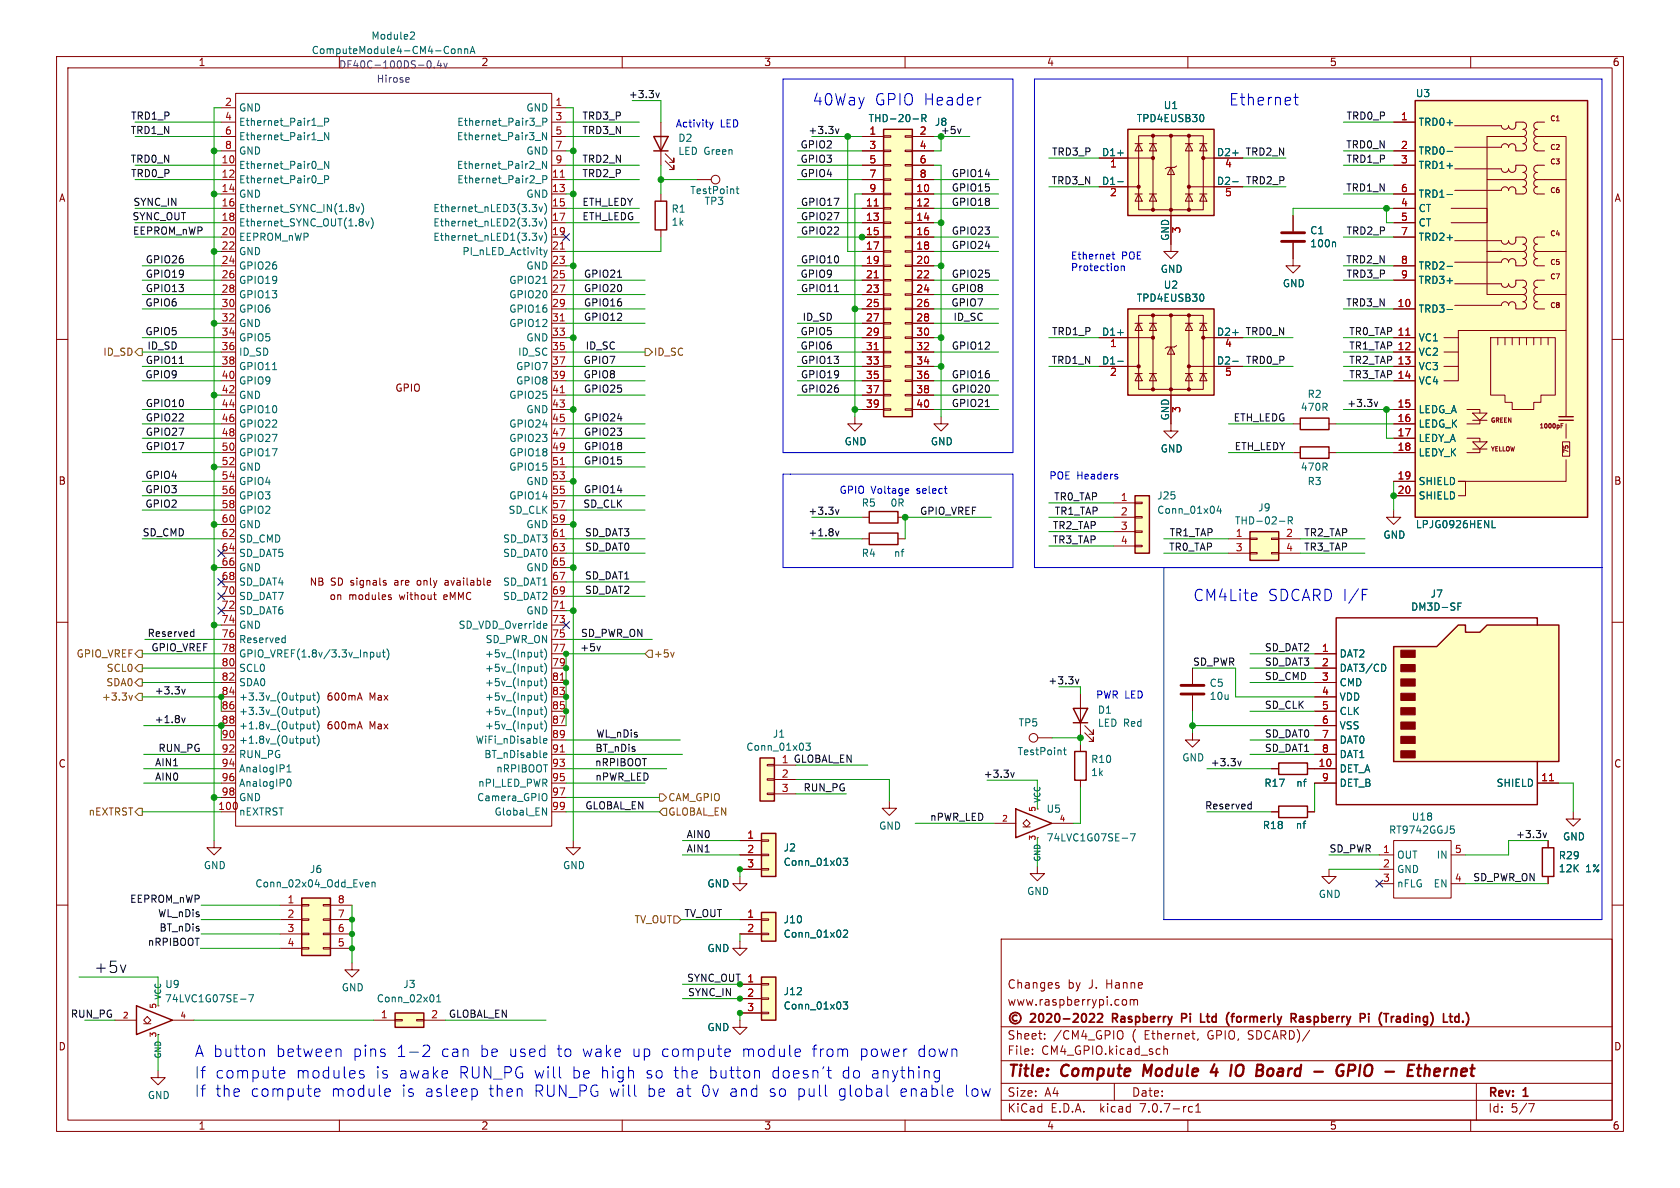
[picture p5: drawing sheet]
<svg xmlns="http://www.w3.org/2000/svg" width="297mm" height="210mm" viewBox="0 0 297 210" stroke-linecap="round" stroke-linejoin="round" font-family="sans-serif">
<defs><g id="words">
<g font-size="2.8" fill="#0000c2">
<text x="143.5" y="18.8">40Way</text>
<text x="154.6" y="18.8">GPIO Header</text>
<text x="217.2" y="18.8">Ethernet</text>
<text x="210.8" y="106.4">CM4Lite</text>
<text x="224.1" y="106.4">SDCARD I/F</text>
<text x="34.3" y="190.8">If</text>
<text x="34.3" y="187">A button</text>
<text x="38" y="190.8">compute</text>
<text x="48.7" y="187">between</text>
<text x="52.3" y="190.8">modules</text>
<text x="62.4" y="187">pins</text>
<text x="66.4" y="190.8">is</text>
<text x="70.2" y="187">1-2</text>
<text x="70.5" y="190.8">awake</text>
<text x="78.1" y="187">can</text>
<text x="81.2" y="190.8">RUN_PG will</text>
<text x="85" y="187">be</text>
<text x="90.1" y="187">used</text>
<text x="98.7" y="187">to</text>
<text x="101.3" y="190.8">be</text>
<text x="103.2" y="187">wake</text>
<text x="106.4" y="190.8">high</text>
<text x="112.1" y="187">up</text>
<text x="114.4" y="190.8">so</text>
<text x="117.3" y="187">compute</text>
<text x="119.4" y="190.8">the</text>
<text x="125.7" y="190.8">button</text>
<text x="131.6" y="187">module</text>
<text x="136.8" y="190.8">doesn't</text>
<text x="144.1" y="187">from</text>
<text x="149.3" y="190.8">do</text>
<text x="152.5" y="187">power</text>
<text x="154.5" y="190.8">anything</text>
<text x="162.8" y="187">down</text>
<text x="34.3" y="194.1">If</text>
<text x="38" y="194.1">the</text>
<text x="44.2" y="194.1">compute</text>
<text x="58.5" y="194.1">module</text>
<text x="71" y="194.1">is</text>
<text x="75.2" y="194.1">asleep</text>
<text x="86.5" y="194.1">then</text>
<text x="94.6" y="194.1">RUN_PG will</text>
<text x="114.7" y="194.1">be</text>
<text x="119.8" y="194.1">at</text>
<text x="124.4" y="194.1">0v</text>
<text x="129.4" y="194.1">and</text>
<text x="136.4" y="194.1">so</text>
<text x="141.4" y="194.1">pull</text>
<text x="148.8" y="194.1">global</text>
<text x="159.7" y="194.1">enable</text>
<text x="171.2" y="194.1">low</text>
</g>
<text font-size="2.8" fill="#0f0f0f" x="16.5" y="172.2">+5v</text>
<g font-size="2.8" fill="#840000">
<text x="178" y="190.9">Title:</text>
<text x="187.7" y="190.9">Compute</text>
<text x="202.9" y="190.9">Module</text>
<text x="215.7" y="190.9">4</text>
<text x="220" y="190.9">IO</text>
<text x="225.3" y="190.9">Board</text>
<text x="236.3" y="190.9">-</text>
<text x="241.1" y="190.9">GPIO</text>
<text x="250.5" y="190.9">-</text>
<text x="255.3" y="190.9">Ethernet</text>
</g>
<g font-size="2.1" fill="#840000">
<text x="178" y="178">www.raspberrypi.com</text>
<text x="178" y="175">Changes</text>
<text x="188.7" y="175">by</text>
<text x="192.5" y="175">J.</text>
<text x="195.7" y="175">Hanne</text>
<text x="178" y="184">Sheet:</text>
<text x="186.2" y="184">/CM4_GPIO</text>
<text x="197.3" y="181.2">Raspberry</text>
<text x="200.2" y="184">(</text>
<text x="202.5" y="184">Ethernet,</text>
<text x="210.2" y="181.2">Pi</text>
<text x="213.8" y="184">GPIO,</text>
<text x="214.1" y="181.2">Ltd</text>
<text x="219.3" y="181.2">(formerly</text>
<text x="221.1" y="184">SDCARD)/</text>
<text x="231.3" y="181.2">Raspberry</text>
<text x="244.1" y="181.2">Pi</text>
<text x="248.1" y="181.2">(Trading)</text>
<text x="260" y="181.2">Ltd.)</text>
<text x="178" y="186.7">File:</text>
<text x="184.1" y="186.7">CM4_GPIO.kicad_sch</text>
<text x="178" y="196.9">KiCad</text>
<text x="178" y="194.1">Size:</text>
<text x="184.7" y="194.1">A4</text>
<text x="185.7" y="196.9">E.D.A.</text>
<text x="194.6" y="196.9">kicad</text>
<text x="200" y="194.1">Date:</text>
<text x="201.8" y="196.9">7.0.7-rc1</text>
<text x="263" y="194.3">Rev:</text>
<text x="263" y="196.9">Id:</text>
<text x="267.1" y="196.9">5/7</text>
<text x="269.4" y="194.3">1</text>
</g>
<g font-size="1.8" fill="#840000">
<text x="35" y="11.9">1</text>
<text x="85" y="11.9">2</text>
<text x="135" y="11.9">3</text>
<text x="185" y="11.9">4</text>
<text x="235" y="11.9">5</text>
<text x="285" y="11.9">6</text>
<text x="10.3" y="35.9">A</text>
<text x="285.3" y="35.9">A</text>
<text x="69.8" y="69.5">GPIO</text>
<text x="10.3" y="85.9">B</text>
<text x="285.3" y="85.9">B</text>
<text x="54.6" y="103.7">NB</text>
<text x="58.1" y="106.3">on</text>
<text x="58.4" y="103.7">SD signals</text>
<text x="61.6" y="106.3">modules</text>
<text x="70.1" y="103.7">are</text>
<text x="70.7" y="106.3">without</text>
<text x="74.3" y="103.7">only</text>
<text x="78.8" y="106.3">eMMC</text>
<text x="79.4" y="103.7">available</text>
<text x="57.6" y="124.1">600mA</text>
<text x="65.2" y="124.1">Max</text>
<text x="57.6" y="129.1">600mA</text>
<text x="65.2" y="129.1">Max</text>
<text x="10.3" y="135.9">C</text>
<text x="285.3" y="135.9">C</text>
<text x="10.3" y="185.9">D</text>
<text x="285.3" y="185.9">D</text>
<text x="35" y="199.9">1</text>
<text x="85" y="199.9">2</text>
<text x="135" y="199.9">3</text>
<text x="185" y="199.9">4</text>
<text x="235" y="199.9">5</text>
<text x="285" y="199.9">6</text>
</g>
<g font-size="1.8" fill="#006464">
<text x="55" y="9.8">ComputeModule4-CM4-ConnA</text>
<text x="65.6" y="7.2">Module2</text>
<text x="250.2" y="17.4">U3</text>
<text x="42.2" y="19.9">GND</text>
<text x="42.2" y="22.5">Ethernet_Pair1_P</text>
<text x="80.7" y="22.5">Ethernet_Pair3_P</text>
<text x="93" y="19.9">GND</text>
<text x="153.4" y="21.8">THD-20-R</text>
<text x="165.2" y="22.5">J8</text>
<text x="200.9" y="21.8">TPD4EUSB30</text>
<text x="205.6" y="19.5">U1</text>
<text x="250.7" y="22.5">TRD0+</text>
<text x="42.2" y="25">Ethernet_Pair1_N</text>
<text x="42.2" y="27.5">GND</text>
<text x="80.7" y="25">Ethernet_Pair3_N</text>
<text x="93" y="27.5">GND</text>
<text x="119.8" y="25.3">D2</text>
<text x="119.8" y="27.6">LED Green</text>
<text x="194.7" y="27.7">D1+</text>
<text x="215" y="27.7">D2+</text>
<text x="250.7" y="27.5">TRD0-</text>
<text x="42.2" y="30.1">Ethernet_Pair0_N</text>
<text x="42.2" y="32.6">Ethernet_Pair0_P</text>
<text x="42.2" y="35.2">GND</text>
<text x="80.7" y="30.1">Ethernet_Pair2_N</text>
<text x="80.7" y="32.6">Ethernet_Pair2_P</text>
<text x="93" y="35.2">GND</text>
<text x="121.9" y="34.5">TestPoint</text>
<text x="194.7" y="32.8">D1-</text>
<text x="215" y="32.8">D2-</text>
<text x="250.7" y="30.1">TRD1+</text>
<text x="250.7" y="35.2">TRD1-</text>
<text x="42.2" y="37.7">Ethernet_SYNC_IN(1.8v)</text>
<text x="42.2" y="40.2">Ethernet_SYNC_OUT(1.8v)</text>
<text x="76.5" y="37.7">Ethernet_nLED3(3.3v)</text>
<text x="76.5" y="40.2">Ethernet_nLED2(3.3v)</text>
<text x="118.6" y="37.8">R1</text>
<text x="118.6" y="40.1">1k</text>
<text x="124.5" y="36.4">TP3</text>
<text x="231.5" y="41.6">C1</text>
<text x="250.7" y="37.7">CT</text>
<text x="250.7" y="40.2">CT</text>
<text x="42.2" y="42.8">EEPROM_nWP</text>
<text x="42.2" y="45.3">GND</text>
<text x="42.2" y="47.9">GPIO26</text>
<text x="76.5" y="42.8">Ethernet_nLED1(3.3v)</text>
<text x="81.6" y="45.3">PI_nLED_Activity</text>
<text x="93" y="47.9">GND</text>
<text x="206.8" y="42.7" transform="rotate(-90 206.8 42.7)">GND</text>
<text x="231.5" y="43.9">100n</text>
<text x="250.7" y="42.8">TRD2+</text>
<text x="250.7" y="47.9">TRD2-</text>
<text x="42.2" y="50.4">GPIO19</text>
<text x="42.2" y="52.9">GPIO13</text>
<text x="89.9" y="50.4">GPIO21</text>
<text x="89.9" y="52.9">GPIO20</text>
<text x="200.9" y="53.5">TPD4EUSB30</text>
<text x="205.1" y="48.4">GND</text>
<text x="205.6" y="51.2">U2</text>
<text x="226.7" y="51">GND</text>
<text x="250.7" y="50.4">TRD3+</text>
<text x="42.2" y="55.5">GPIO6</text>
<text x="42.2" y="58">GND</text>
<text x="89.9" y="55.5">GPIO16</text>
<text x="89.9" y="58">GPIO12</text>
<text x="194.7" y="59.4">D1+</text>
<text x="215" y="59.4">D2+</text>
<text x="250.7" y="55.5">TRD3-</text>
<text x="42.2" y="60.6">GPIO5</text>
<text x="42.2" y="63.1">ID_SD</text>
<text x="42.2" y="65.6">GPIO11</text>
<text x="91.1" y="65.6">GPIO7</text>
<text x="91.5" y="63.1">ID_SC</text>
<text x="93" y="60.6">GND</text>
<text x="194.7" y="64.5">D1-</text>
<text x="215" y="64.5">D2-</text>
<text x="250.7" y="60.6">VC1</text>
<text x="250.7" y="63.1">VC2</text>
<text x="250.7" y="65.6">VC3</text>
<text x="42.2" y="68.2">GPIO9</text>
<text x="42.2" y="70.7">GND</text>
<text x="89.9" y="70.7">GPIO25</text>
<text x="91.1" y="68.2">GPIO8</text>
<text x="231.1" y="70.5">R2</text>
<text x="250.7" y="68.2">VC4</text>
<text x="42.2" y="73.3">GPIO10</text>
<text x="42.2" y="75.8">GPIO22</text>
<text x="89.9" y="75.8">GPIO24</text>
<text x="93" y="73.3">GND</text>
<text x="206.8" y="74.4" transform="rotate(-90 206.8 74.4)">GND</text>
<text x="229.9" y="72.8">470R</text>
<text x="250.7" y="73.3">LEDG_A</text>
<text x="250.7" y="75.8">LEDG_K</text>
<text x="42.2" y="78.3">GPIO27</text>
<text x="42.2" y="80.9">GPIO17</text>
<text x="42.2" y="83.4">GND</text>
<text x="89.9" y="78.3">GPIO23</text>
<text x="89.9" y="80.9">GPIO18</text>
<text x="89.9" y="83.4">GPIO15</text>
<text x="149.2" y="78.9">GND</text>
<text x="164.5" y="78.9">GND</text>
<text x="205.1" y="80.2">GND</text>
<text x="229.9" y="83.4">470R</text>
<text x="250.7" y="78.3">LEDY_A</text>
<text x="250.7" y="80.9">LEDY_K</text>
<text x="42.2" y="86">GPIO4</text>
<text x="42.2" y="88.5">GPIO3</text>
<text x="89.9" y="88.5">GPIO14</text>
<text x="93" y="86">GND</text>
<text x="152.2" y="89.8">R5</text>
<text x="157.3" y="89.8">0R</text>
<text x="204.5" y="88.5">J25</text>
<text x="231.1" y="86">R3</text>
<text x="250.7" y="86">SHIELD</text>
<text x="250.7" y="88.5">SHIELD</text>
<text x="42.2" y="91">GPIO2</text>
<text x="42.2" y="93.6">GND</text>
<text x="89.8" y="91">SD_CLK</text>
<text x="93" y="93.6">GND</text>
<text x="204.5" y="91">Conn_01x04</text>
<text x="218.2" y="92.9">THD-02-R</text>
<text x="222.3" y="90.6">J9</text>
<text x="244.5" y="95.4">GND</text>
<text x="250.2" y="93.6">LPJG0926HENL</text>
<text x="42.2" y="96.1">SD_CMD</text>
<text x="42.2" y="98.7">SD_DAT5</text>
<text x="42.2" y="101.2">GND</text>
<text x="88.8" y="96.1">SD_DAT3</text>
<text x="88.8" y="98.7">SD_DAT0</text>
<text x="93" y="101.2">GND</text>
<text x="152.2" y="98.7">R4</text>
<text x="157.9" y="98.7">nf</text>
<text x="42.2" y="103.7">SD_DAT4</text>
<text x="42.2" y="106.3">SD_DAT7</text>
<text x="88.8" y="103.7">SD_DAT1</text>
<text x="88.8" y="106.3">SD_DAT2</text>
<text x="252.8" y="105.8">J7</text>
<text x="42.2" y="108.8">SD_DAT6</text>
<text x="42.2" y="111.4">GND</text>
<text x="42.2" y="113.9">Reserved</text>
<text x="81" y="111.4">SD_VDD_Override</text>
<text x="85.8" y="113.9">SD_PWR_ON</text>
<text x="93" y="108.8">GND</text>
<text x="249.4" y="108.2">DM3D-SF</text>
<text x="42.2" y="116.4">GPIO_VREF(1.8v/3.3v_Input)</text>
<text x="42.2" y="119">SCL0</text>
<text x="85.6" y="116.4">+5v_(Input)</text>
<text x="85.6" y="119">+5v_(Input)</text>
<text x="236.7" y="116.4">DAT2</text>
<text x="236.7" y="119">DAT3/CD</text>
<text x="42.2" y="121.5">SDA0</text>
<text x="42.2" y="124.1">+3.3v_(Output)</text>
<text x="85.6" y="121.5">+5v_(Input)</text>
<text x="85.6" y="124.1">+5v_(Input)</text>
<text x="213.8" y="121.6">C5</text>
<text x="213.8" y="123.9">10u</text>
<text x="236.7" y="121.5">CMD</text>
<text x="236.7" y="124.1">VDD</text>
<text x="42.2" y="126.6">+3.3v_(Output)</text>
<text x="42.2" y="129.1">+1.8v_(Output)</text>
<text x="42.2" y="131.7">+1.8v_(Output)</text>
<text x="84" y="131.7">WiFi_nDisable</text>
<text x="85.6" y="126.6">+5v_(Input)</text>
<text x="85.6" y="129.1">+5v_(Input)</text>
<text x="136.5" y="130.6">J1</text>
<text x="180" y="128.6">TP5</text>
<text x="194" y="126.4">D1</text>
<text x="194" y="128.7">LED Red</text>
<text x="236.7" y="126.6">CLK</text>
<text x="236.7" y="129.1">VSS</text>
<text x="236.7" y="131.7">DAT0</text>
<text x="42.2" y="134.2">RUN_PG</text>
<text x="42.2" y="136.8">AnalogIP1</text>
<text x="85.5" y="134.2">BT_nDisable</text>
<text x="87.6" y="136.8">nRPIBOOT</text>
<text x="179.8" y="133.7">TestPoint</text>
<text x="192.8" y="135.1">R10</text>
<text x="192.8" y="137.4">1k</text>
<text x="208.9" y="134.8">GND</text>
<text x="236.7" y="136.8">DET_A</text>
<text x="236.7" y="134.2">DAT1</text>
<text x="42.2" y="139.3">AnalogIP0</text>
<text x="42.2" y="141.8">GND</text>
<text x="84.2" y="141.8">Camera_GPIO</text>
<text x="84.4" y="139.3">nPI_LED_PWR</text>
<text x="184.9" y="143.9">U5</text>
<text x="223.4" y="139.3">R17</text>
<text x="229.1" y="139.3">nf</text>
<text x="236.7" y="139.3">DET_B</text>
<text x="264.5" y="139.3">SHIELD</text>
<text x="42.2" y="144.4">nEXTRST</text>
<text x="87.3" y="144.4">Global_EN</text>
<text x="155.3" y="146.9">GND</text>
<text x="184.9" y="148.9">74LVC1G07SE-7</text>
<text x="223.1" y="146.8">R18</text>
<text x="229" y="146.7">nf</text>
<text x="245.5" y="147.6">RT9742GGJ5</text>
<text x="249.5" y="145.3">U18</text>
<text x="276.2" y="148.8">GND</text>
<text x="35.9" y="153.8">GND</text>
<text x="54.7" y="154.5">J6</text>
<text x="99.4" y="153.8">GND</text>
<text x="138.4" y="150.7">J2</text>
<text x="138.4" y="153.3">Conn_01x03</text>
<text x="246.9" y="152">OUT</text>
<text x="246.9" y="154.5">GND</text>
<text x="253.9" y="152">IN</text>
<text x="275.5" y="152.1">R29</text>
<text x="275.5" y="154.4">12K</text>
<text x="280.3" y="154.4">1%</text>
<text x="45" y="157.1">Conn_02x04_Odd_Even</text>
<text x="125" y="157.1">GND</text>
<text x="181.5" y="158.4">GND</text>
<text x="233" y="158.9">GND</text>
<text x="246.9" y="157.1">nFLG</text>
<text x="253.3" y="157.1">EN</text>
<text x="138.4" y="166">Conn_01x02</text>
<text x="138.4" y="163.4">J10</text>
<text x="125" y="168.5">GND</text>
<text x="29.1" y="177.4">74LVC1G07SE-7</text>
<text x="29.1" y="174.9">U9</text>
<text x="60.3" y="175.4">GND</text>
<text x="66.5" y="177.4">Conn_02x01</text>
<text x="71.2" y="174.9">J3</text>
<text x="138.4" y="178.7">Conn_01x03</text>
<text x="138.4" y="176.1">J12</text>
<text x="125" y="182.5">GND</text>
<text x="26" y="194.5">GND</text>
</g>
<g font-size="1.8" fill="#840084">
<text x="59.8" y="12.3">DF40C-100DS-0.4v</text>
<text x="66.5" y="14.8">Hirose</text>
</g>
<g font-size="1.8" fill="#0f0f0f">
<text x="111.1" y="17.4">+3.3v</text>
<text x="23" y="23.8">TRD1_N</text>
<text x="23.1" y="21.2">TRD1_P</text>
<text x="102.9" y="23.8">TRD3_N</text>
<text x="102.9" y="21.2">TRD3_P</text>
<text x="142.8" y="23.8">+3.3v</text>
<text x="166.2" y="23.8">+5v</text>
<text x="238" y="21.2">TRD0_P</text>
<text x="23" y="28.9">TRD0_N</text>
<text x="102.9" y="28.9">TRD2_N</text>
<text x="141.4" y="26.3">GPIO2</text>
<text x="141.4" y="28.9">GPIO3</text>
<text x="185.9" y="27.6">TRD3_P</text>
<text x="220.1" y="27.6">TRD2_N</text>
<text x="237.9" y="26.3">TRD0_N</text>
<text x="238" y="28.9">TRD1_P</text>
<text x="23.1" y="31.4">TRD0_P</text>
<text x="102.9" y="31.4">TRD2_P</text>
<text x="141.4" y="31.4">GPIO4</text>
<text x="168.2" y="33.9">GPIO15</text>
<text x="168.2" y="31.4">GPIO14</text>
<text x="185.8" y="32.7">TRD3_N</text>
<text x="220.2" y="32.7">TRD2_P</text>
<text x="237.9" y="33.9">TRD1_N</text>
<text x="23.3" y="39">SYNC_OUT</text>
<text x="23.4" y="41.6">EEPROM_nWP</text>
<text x="23.5" y="36.5">SYNC_IN</text>
<text x="102.9" y="36.5">ETH_LEDY</text>
<text x="102.9" y="39">ETH_LEDG</text>
<text x="141.5" y="36.5">GPIO17</text>
<text x="141.5" y="39">GPIO27</text>
<text x="141.5" y="41.6">GPIO22</text>
<text x="168.2" y="41.6">GPIO23</text>
<text x="168.2" y="36.5">GPIO18</text>
<text x="238" y="41.6">TRD2_P</text>
<text x="25.7" y="46.6">GPIO26</text>
<text x="141.5" y="46.6">GPIO10</text>
<text x="168.2" y="44.1">GPIO24</text>
<text x="237.9" y="46.6">TRD2_N</text>
<text x="25.7" y="49.2">GPIO19</text>
<text x="25.7" y="51.7">GPIO13</text>
<text x="103.1" y="51.7">GPIO20</text>
<text x="103.1" y="49.2">GPIO21</text>
<text x="141.4" y="49.2">GPIO9</text>
<text x="141.5" y="51.7">GPIO11</text>
<text x="168.1" y="51.7">GPIO8</text>
<text x="168.2" y="49.2">GPIO25</text>
<text x="238" y="49.2">TRD3_P</text>
<text x="25.6" y="54.3">GPIO6</text>
<text x="25.6" y="59.3">GPIO5</text>
<text x="103.1" y="56.8">GPIO12</text>
<text x="103.1" y="54.3">GPIO16</text>
<text x="141.4" y="59.3">GPIO5</text>
<text x="141.8" y="56.8">ID_SD</text>
<text x="168.1" y="54.3">GPIO7</text>
<text x="168.5" y="56.8">ID_SC</text>
<text x="185.9" y="59.3">TRD1_P</text>
<text x="220.1" y="59.3">TRD0_N</text>
<text x="237.9" y="54.3">TRD3_N</text>
<text x="238.4" y="59.3">TR0_TAP 11</text>
<text x="25.7" y="64.4">GPIO11</text>
<text x="26" y="61.9">ID_SD</text>
<text x="103.1" y="64.4">GPIO7</text>
<text x="103.4" y="61.9">ID_SC</text>
<text x="141.4" y="61.9">GPIO6</text>
<text x="141.5" y="64.4">GPIO13</text>
<text x="168.2" y="61.9">GPIO12</text>
<text x="185.8" y="64.4">TRD1_N</text>
<text x="220.2" y="64.4">TRD0_P</text>
<text x="238.4" y="64.4">TR2_TAP 13</text>
<text x="238.4" y="61.9">TR1_TAP 12</text>
<text x="25.6" y="67">GPIO9</text>
<text x="103.1" y="67">GPIO8</text>
<text x="103.1" y="69.5">GPIO25</text>
<text x="141.5" y="67">GPIO19</text>
<text x="141.5" y="69.5">GPIO26</text>
<text x="168.2" y="67">GPIO16</text>
<text x="168.2" y="69.5">GPIO20</text>
<text x="238.4" y="67">TR3_TAP 14</text>
<text x="25.7" y="74.6">GPIO22</text>
<text x="25.7" y="77.1">GPIO27</text>
<text x="25.7" y="72">GPIO10</text>
<text x="103.1" y="74.6">GPIO24</text>
<text x="103.1" y="77.1">GPIO23</text>
<text x="168.2" y="72">GPIO21</text>
<text x="218" y="74.6">ETH_LEDG</text>
<text x="238.1" y="72">+3.3v</text>
<text x="25.7" y="79.7">GPIO17</text>
<text x="103.1" y="79.7">GPIO18</text>
<text x="103.1" y="82.2">GPIO15</text>
<text x="218.2" y="79.7">ETH_LEDY</text>
<text x="25.6" y="84.7">GPIO4</text>
<text x="25.6" y="87.3">GPIO3</text>
<text x="25.6" y="89.8">GPIO2</text>
<text x="103" y="89.8">SD_CLK</text>
<text x="103.1" y="87.3">GPIO14</text>
<text x="186.3" y="88.6">TR0_TAP</text>
<text x="25.1" y="94.9">SD_CMD</text>
<text x="103.3" y="94.9">SD_DAT3</text>
<text x="142.8" y="91.1">+3.3v</text>
<text x="142.8" y="94.9">+1.8v</text>
<text x="162.6" y="91.1">GPIO_VREF</text>
<text x="186" y="93.6">TR2_TAP</text>
<text x="186.4" y="91.1">TR1_TAP</text>
<text x="206.7" y="94.9">TR1_TAP</text>
<text x="230.5" y="94.9">TR2_TAP</text>
<text x="103.3" y="97.4">SD_DAT0</text>
<text x="186" y="96.2">TR3_TAP</text>
<text x="206.6" y="97.4">TR0_TAP</text>
<text x="230.5" y="97.4">TR3_TAP</text>
<text x="103.3" y="102.5">SD_DAT1</text>
<text x="103.3" y="105.1">SD_DAT2</text>
<text x="26" y="112.7">Reserved</text>
<text x="102.6" y="112.7">SD_PWR_ON</text>
<text x="26.7" y="115.2">GPIO_VREF</text>
<text x="102.5" y="115.2">+5v</text>
<text x="210.8" y="117.8">SD_PWR</text>
<text x="223.5" y="115.2">SD_DAT2</text>
<text x="223.5" y="117.8">SD_DAT3</text>
<text x="27.3" y="122.8">+3.3v</text>
<text x="185.2" y="121.1">+3.3v</text>
<text x="223.5" y="125.4">SD_CLK</text>
<text x="223.5" y="120.3">SD_CMD</text>
<text x="27.3" y="127.9">+1.8v</text>
<text x="105.3" y="130.5">WL_nDis</text>
<text x="223.5" y="130.5">SD_DAT0</text>
<text x="27.3" y="135.5">AIN1</text>
<text x="27.9" y="133">RUN_PG</text>
<text x="105.1" y="135.5">nRPIBOOT</text>
<text x="105.2" y="133">BT_nDis</text>
<text x="131.8" y="132.9">Conn_01x03</text>
<text x="138.1" y="135">1 GLOBAL_EN</text>
<text x="173.8" y="137.6">+3.3v</text>
<text x="213.9" y="135.5">+3.3v</text>
<text x="223.5" y="133">SD_DAT1</text>
<text x="27.3" y="138.1">AIN0</text>
<text x="103.4" y="143.2">GLOBAL_EN</text>
<text x="105.2" y="138.1">nPWR_LED</text>
<text x="142" y="140">RUN_PG</text>
<text x="212.9" y="143.2">Reserved</text>
<text x="121.3" y="148.2">AIN0</text>
<text x="164.3" y="145.2">nPWR_LED</text>
<text x="267.9" y="148.2">+3.3v</text>
<text x="121.3" y="150.8">AIN1</text>
<text x="234.9" y="150.8">SD_PWR</text>
<text x="260.3" y="155.9">SD_PWR_ON</text>
<text x="22.9" y="159.7">EEPROM_nWP</text>
<text x="26" y="167.3">nRPIBOOT</text>
<text x="27.9" y="162.2">WL_nDis</text>
<text x="28.1" y="164.8">BT_nDis</text>
<text x="120.9" y="162.2">TV_OUT</text>
<text x="12.4" y="180">RUN_PG</text>
<text x="79.3" y="180">GLOBAL_EN</text>
<text x="121.5" y="176.2">SYNC_IN</text>
</g>
<g font-size="1.8" fill="#a90000">
<text x="39.7" y="18.8">2</text>
<text x="39.7" y="21.3">4</text>
<text x="39.7" y="23.9">6</text>
<text x="98.1" y="18.8">1</text>
<text x="98.1" y="21.3">3</text>
<text x="98.1" y="23.9">5</text>
<text x="153.6" y="23.9">1</text>
<text x="162.5" y="23.9">2</text>
<text x="247.6" y="21.3">1</text>
<text x="39.1" y="29">10</text>
<text x="39.7" y="26.4">8</text>
<text x="98.1" y="26.4">7</text>
<text x="98.1" y="29">9</text>
<text x="153.6" y="26.4">3</text>
<text x="153.6" y="29">5</text>
<text x="162.5" y="26.4">4</text>
<text x="162.5" y="29">6</text>
<text x="196.1" y="29.9">1</text>
<text x="216.5" y="29.9">4</text>
<text x="247.6" y="26.4">2</text>
<text x="247.6" y="29">3</text>
<text x="39.1" y="31.5">12</text>
<text x="39.1" y="34">14</text>
<text x="97.5" y="31.5">11</text>
<text x="97.5" y="34">13</text>
<text x="153.6" y="31.5">7</text>
<text x="153.6" y="34">9</text>
<text x="161.9" y="34">10</text>
<text x="162.5" y="31.5">8</text>
<text x="196.1" y="35">2</text>
<text x="216.5" y="35">5</text>
<text x="247.6" y="34">6</text>
<text x="39.1" y="36.6">16</text>
<text x="39.1" y="39.1">18</text>
<text x="39.1" y="41.7">20</text>
<text x="97.5" y="36.6">15</text>
<text x="97.5" y="39.1">17</text>
<text x="97.5" y="41.7">19</text>
<text x="153" y="36.6">11</text>
<text x="153" y="39.1">13</text>
<text x="153" y="41.7">15</text>
<text x="161.9" y="36.6">12</text>
<text x="161.9" y="39.1">14</text>
<text x="161.9" y="41.7">16</text>
<text x="209" y="41.3" transform="rotate(-90 209 41.3)">3</text>
<text x="247.6" y="36.6">4</text>
<text x="247.6" y="39.1">5</text>
<text x="247.6" y="41.7">7</text>
<text x="39.1" y="44.2">22</text>
<text x="39.1" y="46.7">24</text>
<text x="97.5" y="44.2">21</text>
<text x="97.5" y="46.7">23</text>
<text x="153" y="44.2">17</text>
<text x="153" y="46.7">19</text>
<text x="161.9" y="44.2">18</text>
<text x="161.9" y="46.7">20</text>
<text x="247.6" y="46.7">8</text>
<text x="39.1" y="49.3">26</text>
<text x="39.1" y="51.8">28</text>
<text x="97.5" y="49.3">25</text>
<text x="97.5" y="51.8">27</text>
<text x="153" y="49.3">21</text>
<text x="153" y="51.8">23</text>
<text x="161.9" y="49.3">22</text>
<text x="161.9" y="51.8">24</text>
<text x="247.6" y="49.3">9</text>
<text x="39.1" y="54.4">30</text>
<text x="39.1" y="56.9">32</text>
<text x="39.1" y="59.4">34</text>
<text x="97.5" y="54.4">29</text>
<text x="97.5" y="56.9">31</text>
<text x="97.5" y="59.4">33</text>
<text x="153" y="54.4">25</text>
<text x="153" y="56.9">27</text>
<text x="153" y="59.4">29</text>
<text x="161.9" y="54.4">26</text>
<text x="161.9" y="56.9">28</text>
<text x="161.9" y="59.4">30</text>
<text x="247" y="54.4">10</text>
<text x="247" y="59.4">11</text>
<text x="39.1" y="62">36</text>
<text x="39.1" y="64.5">38</text>
<text x="97.5" y="62">35</text>
<text x="97.5" y="64.5">37</text>
<text x="153" y="62">31</text>
<text x="153" y="64.5">33</text>
<text x="161.9" y="62">32</text>
<text x="161.9" y="64.5">34</text>
<text x="196.1" y="61.7">1</text>
<text x="216.5" y="61.7">4</text>
<text x="247" y="62">12</text>
<text x="247" y="64.5">13</text>
<text x="39.1" y="67.1">40</text>
<text x="39.1" y="69.6">42</text>
<text x="97.5" y="67.1">39</text>
<text x="97.5" y="69.6">41</text>
<text x="153" y="67.1">35</text>
<text x="153" y="69.6">37</text>
<text x="161.9" y="67.1">36</text>
<text x="161.9" y="69.6">38</text>
<text x="196.1" y="66.8">2</text>
<text x="216.5" y="66.8">5</text>
<text x="247" y="67.1">14</text>
<text x="39.1" y="72.1">44</text>
<text x="39.1" y="74.7">46</text>
<text x="39.1" y="77.2">48</text>
<text x="97.5" y="72.1">43</text>
<text x="97.5" y="74.7">45</text>
<text x="97.5" y="77.2">47</text>
<text x="153" y="72.1">39</text>
<text x="161.9" y="72.1">40</text>
<text x="209" y="73.1" transform="rotate(-90 209 73.1)">3</text>
<text x="247" y="72.1">15</text>
<text x="247" y="74.7">16</text>
<text x="247" y="77.2">17</text>
<text x="39.1" y="79.8">50</text>
<text x="39.1" y="82.3">52</text>
<text x="97.5" y="79.8">49</text>
<text x="97.5" y="82.3">51</text>
<text x="247" y="79.8">18</text>
<text x="39.1" y="84.8">54</text>
<text x="39.1" y="87.4">56</text>
<text x="39.1" y="89.9">58</text>
<text x="97.5" y="84.8">53</text>
<text x="97.5" y="87.4">55</text>
<text x="97.5" y="89.9">57</text>
<text x="198" y="88.6">1</text>
<text x="247" y="84.8">19</text>
<text x="247" y="87.4">20</text>
<text x="39.1" y="92.5">60</text>
<text x="39.1" y="95">62</text>
<text x="97.5" y="92.5">59</text>
<text x="97.5" y="95">61</text>
<text x="198" y="91.2">2</text>
<text x="198" y="93.7">3</text>
<text x="218.4" y="95">1</text>
<text x="227.3" y="95">2</text>
<text x="39.1" y="97.5">64</text>
<text x="39.1" y="100.1">66</text>
<text x="97.5" y="97.5">63</text>
<text x="97.5" y="100.1">65</text>
<text x="198" y="96.3">4</text>
<text x="218.4" y="97.5">3</text>
<text x="227.3" y="97.5">4</text>
<text x="39.1" y="102.6">68</text>
<text x="39.1" y="105.2">70</text>
<text x="39.1" y="107.7">72</text>
<text x="97.5" y="102.6">67</text>
<text x="97.5" y="105.2">69</text>
<text x="97.5" y="107.7">71</text>
<text x="39.1" y="110.2">74</text>
<text x="39.1" y="112.8">76</text>
<text x="97.5" y="110.2">73</text>
<text x="97.5" y="112.8">75</text>
<text x="39.1" y="115.3">78</text>
<text x="39.1" y="117.9">80</text>
<text x="97.5" y="115.3">77</text>
<text x="97.5" y="117.9">79</text>
<text x="233.6" y="115.3">1</text>
<text x="233.6" y="117.9">2</text>
<text x="39.1" y="120.4">82</text>
<text x="39.1" y="122.9">84</text>
<text x="39.1" y="125.5">86</text>
<text x="97.5" y="120.4">81</text>
<text x="97.5" y="122.9">83</text>
<text x="97.5" y="125.5">85</text>
<text x="233.6" y="120.4">3</text>
<text x="233.6" y="122.9">4</text>
<text x="233.6" y="125.5">5</text>
<text x="39.1" y="130.6">90</text>
<text x="97.5" y="128">87</text>
<text x="97.5" y="130.6">89</text>
<text x="233.6" y="128">6</text>
<text x="233.6" y="130.6">7</text>
<text x="39.1" y="133.1">92</text>
<text x="39.1" y="135.6">94</text>
<text x="97.5" y="133.1">91</text>
<text x="97.5" y="135.6">93</text>
<text x="138.1" y="137.5">2</text>
<text x="233" y="135.6">10</text>
<text x="233.6" y="133.1">8</text>
<text x="38.5" y="143.3">100</text>
<text x="39.1" y="138.2">96</text>
<text x="39.1" y="140.7">98</text>
<text x="97.5" y="138.2">95</text>
<text x="97.5" y="140.7">97</text>
<text x="97.5" y="143.3">99</text>
<text x="138.1" y="140.1">3</text>
<text x="233.6" y="138.2">9</text>
<text x="272.4" y="138.2">11</text>
<text x="132" y="148.3">1</text>
<text x="132" y="150.9">2</text>
<text x="132" y="153.4">3</text>
<text x="244.4" y="150.9">1</text>
<text x="244.4" y="153.4">2</text>
<text x="244.4" y="156">3</text>
<text x="257.1" y="156">4</text>
<text x="257.1" y="150.9">5</text>
<text x="50.7" y="159.8">1</text>
<text x="59.6" y="159.8">8</text>
<text x="50.7" y="162.3">2</text>
<text x="50.7" y="164.8">3</text>
<text x="50.7" y="167.4">4</text>
<text x="59.6" y="167.4">5</text>
<text x="59.6" y="164.8">6</text>
<text x="59.6" y="162.3">7</text>
<text x="132" y="162.3">1</text>
<text x="132" y="164.8">2</text>
<text x="132" y="173.7">1</text>
<text x="132" y="176.3">2</text>
<text x="132" y="178.8">3</text>
<text x="67.2" y="180.1">1</text>
<text x="76.1" y="180.1">2</text>
</g>
<g font-size="1.8" fill="#0000c2">
<text x="119.4" y="22.6">Activity</text>
<text x="127.3" y="22.6">LED</text>
<text x="189.2" y="46">Ethernet</text>
<text x="198.3" y="46">POE</text>
<text x="189.2" y="48">Protection</text>
<text x="148.3" y="87.4">GPIO Voltage</text>
<text x="162.2" y="87.4">select</text>
<text x="185.4" y="84.8">POE Headers</text>
<text x="193.7" y="123.6">PWR LED</text>
</g>
<g font-size="1.8" fill="#725600">
<text x="18.2" y="63.1">ID_SD</text>
<text x="115.5" y="63.1">ID_SC</text>
<text x="13.4" y="116.4">GPIO_VREF</text>
<text x="18.8" y="119">SCL0</text>
<text x="115.5" y="116.4">+5v</text>
<text x="17.9" y="124.1">+3.3v</text>
<text x="18.7" y="121.5">SDA0</text>
<text x="118" y="141.8">CAM_GPIO</text>
<text x="15.6" y="144.4">nEXTRST</text>
<text x="118" y="144.4">GLOBAL_EN</text>
<text x="112.1" y="163.4">TV_OUT</text>
</g>
<g font-size="1.8" fill="#009600">
<text x="39.1" y="128">88</text>
<text x="121.4" y="173.6">SYNC_OUT 1</text>
</g>
<g font-size="1.4" fill="#a90000">
<text x="183.1" y="143.6" transform="rotate(-90 183.1 143.6)">5</text>
<text x="177.1" y="145.3">2</text>
<text x="183.1" y="148.7" transform="rotate(-90 183.1 148.7)">3</text>
<text x="187.2" y="145.3">4</text>
<text x="27.7" y="178.4" transform="rotate(-90 27.7 178.4)">5</text>
<text x="21.6" y="180.1">2</text>
<text x="27.7" y="183.5" transform="rotate(-90 27.7 183.5)">3</text>
<text x="31.8" y="180.1">4</text>
</g>
<g font-size="1.4" fill="#006464">
<text x="184.1" y="142" transform="rotate(-90 184.1 142)">VCC</text>
<text x="184.1" y="152.4" transform="rotate(-90 184.1 152.4)">GND</text>
<text x="28.7" y="176.8" transform="rotate(-90 28.7 176.8)">VCC</text>
<text x="28.7" y="187.2" transform="rotate(-90 28.7 187.2)">GND</text>
</g>
<g font-size="1.2" fill="#840000">
<text x="273.9" y="21.6">C1</text>
<text x="273.9" y="26.7">C2</text>
<text x="273.9" y="29.2">C3</text>
<text x="273.9" y="34.3">C6</text>
<text x="273.9" y="41.9">C4</text>
<text x="273.9" y="47">C5</text>
<text x="273.9" y="49.6">C7</text>
<text x="273.9" y="54.6">C8</text>
</g>
<g font-size="1.1" fill="#840000">
<text x="263.4" y="74.9">GREEN</text>
<text x="272" y="75.9">1000pF</text>
<text x="263.4" y="80">YELLOW</text>
<text x="277.5" y="80.3" transform="rotate(-90 277.5 80.3)">75</text>
</g>
</g></defs>
<g fill="none" stroke="#840000" stroke-width=".18">
<path d="M10 10h277v190h-277zM12 12h273v186h-273zM39.1 19.1h2.6M41.7 16.5h55.8v129.6h-55.8zM60 10v2M97.5 19.1h2.6M110 10v2M160 10v2M210 10v2M260 10v2M39.1 31.8h2.6M39.1 29.2h2.6"/>
<path d="M39.1 34.3h2.6M39.1 36.8h2.6M39.1 39.4h2.6M39.1 21.6h2.6M39.1 24.1h2.6M39.1 26.7h2.6M97.5 31.8h2.6M97.5 29.2h2.6M97.5 34.3h2.6M97.5 36.8h2.6M97.5 39.4h2.6M97.5 21.6h2.6"/>
<path d="M97.5 24.1h2.6M97.5 26.7h2.6M123.2 31.8h2.5M10 60h2M39.1 41.9h2.6M39.1 44.5h2.6M39.1 47h2.6M39.1 49.5h2.6M39.1 52.1h2.6M39.1 54.6h2.6M39.1 57.2h2.6M39.1 59.7h2.6"/>
<path d="M97.5 41.9h2.6M97.5 44.5h2.6M97.5 47h2.6M97.5 49.5h2.6M97.5 52.1h2.6M97.5 54.6h2.6M97.5 57.2h2.6M97.5 59.7h2.6M285 60h2M39.1 74.9h2.6M39.1 62.2h2.6M39.1 64.8h2.6"/>
<path d="M39.1 67.3h2.6M39.1 69.9h2.6M39.1 72.4h2.6M39.1 77.5h2.6M97.5 74.9h2.6M97.5 62.2h2.6M97.5 64.8h2.6M97.5 67.3h2.6M97.5 69.9h2.6M97.5 72.4h2.6M97.5 77.5h2.6M228.6 74.9h1.3"/>
<path d="M234.9 74.9h1.3M39.1 80h2.6M39.1 82.6h2.6M39.1 85.1h2.6M39.1 87.6h2.6M39.1 90.2h2.6M39.1 92.7h2.6M39.1 95.3h2.6M39.1 97.8h2.6M97.5 80h2.6M97.5 82.6h2.6M97.5 85.1h2.6"/>
<path d="M97.5 87.6h2.6M97.5 90.2h2.6M97.5 92.7h2.6M97.5 95.3h2.6M97.5 97.8h2.6M10 110h2M39.1 100.3h2.6M39.1 102.9h2.6M39.1 105.4h2.6M39.1 108h2.6M39.1 110.5h2.6M39.1 113h2.6"/>
<path d="M39.1 115.6h2.6M39.1 118.1h2.6M68.1 103l.2 .2-.2 .2M68.1 102.6l.1 .1M68.8 105.6h.3l.1 .2-.2 .2h-.2M68.8 105.1l.3 .1M76.6 105.1h.5M76.9 105.9l.2 .1M79.1 102.6l-.4 .1M79.1 103h-.3l-.2 .1 .1 .3h.4M97.5 100.3h2.6M97.5 102.9h2.6"/>
<path d="M97.5 105.4h2.6M97.5 108h2.6M97.5 110.5h2.6M97.5 113h2.6M97.5 115.6h2.6M97.5 118.1h2.6M285 110h2M39.1 120.7h2.6M39.1 123.2h2.6M39.1 125.7h2.6M39.1 128.3h2.6M39.1 130.8h2.6"/>
<path d="M39.1 133.4h2.6M39.1 135.9h2.6M39.1 138.4h2.6M63.3 128.5h.6M63.3 123.4h.6M63.6 127.6l.4 1.2M63.6 122.5l.4 1.3M97.5 120.7h2.6M97.5 123.2h2.6M97.5 125.7h2.6M97.5 128.3h2.6M97.5 130.8h2.6"/>
<path d="M97.5 133.4h2.6M97.5 135.9h2.6M97.5 138.4h2.6M135.6 137.7h1.3v.2h-1.3zM135.6 135.1h1.3v.3h-1.3zM136.9 135.3h3.8M136.9 137.8h3.8M191 122.7v7.6M191.8 129.5l1.5 1.6v-.8v.8h-.8M191.8 128.3l1.5 1.5v-.8v.8h-.8M10 160h2M39.1 141h2.6"/>
<path d="M97.5 141h2.6M97.5 143.5h2.6M130.8 148.6h3.8M130.8 151.1h3.8M130.8 153.7h3.8M134.6 153.5h1.3v.3h-1.3zM134.6 151h1.3v.3h-1.3zM134.6 148.5h1.3v.2h-1.3zM135.6 140.2h1.3v.3h-1.3zM136.9 140.3h3.8M234.9 153.7v1.2h1.3l-1.3 1.3-1.2-1.3h1.2M273.7 148.6v1.3"/>
<path d="M273.7 154.9v1.3M278.1 143.5v1.3h1.3l-1.3 1.3-1.2-1.3h1.2M285 160h2M130.8 162.6h3.8M130.8 165.1h3.8M134.6 165h1.3v.2h-1.3zM134.6 162.4h1.3v.3h-1.3zM177 166h108v32h-108zM186.8 174.2l.4 .1v.2l-.2 .2h-.3M186.8 173.7l.4 .1M198.7 176.7l.3 .1 .2 .2-.1 .6-.4 .1M199.8 176.8l.4-.1 .3 .2"/>
<path d="M199.8 176.7v1M200.5 176.9l.2-.2 .3 .1 .1 .9M200.5 176.9v.8M20.3 180.3h3.8M25.4 180.3l.6-.6 .7 .6-.7 .7zM25.4 181h1.3M30.5 180.3h3.8M60 198v2M110 198v2M160 198v2M177 194.5h108M177 191.5h108"/>
<path d="M177 187.5h108M177 181.5h108M182.5 186.3v.1M182.5 185.5v.1M184.7 183.6v.1M184.7 182.8v.1M197 191.5v3M198.3 182.3a.96 .96 0 0 1-.1 1.4M205.7 184.9v1.5M205.7 185.5l.3-.1 .3 .1 .1 .9M210 198v2M210.4 195.6l.4 .1"/>
<path d="M210.8 196.5l-.4 .1M211.4 196.6h.8M211.4 195.5l.4-.4v1.5M211.8 183.6l-.1 .3M260 198v2M261 191.5v6.5M270.2 195.1h1l-.6 1.5"/>
<circle cx="126.5" cy="31.7" r=".76"/>
</g>
<g fill="none" stroke="#840000" stroke-width=".4">
<path d="M202.3 188.2l-.2 2M214.7 188.1l-.6 1.4h1.2M215.1 188.9l-.2 1.3M219.5 188.2a.77 .77 0 0 0-1 .7v1l.3 .3h.4M224.8 188.9a.62 .62 0 0 0-.7 .4v.7l.2 .2h.3M237.5 188.3a.86 .86 0 0 0-1.2 .8M238.4 189.3h.7a.55 .55 0 0 0 .5-.5 .55 .55 0 0 0-.3-.6h-.8l-.2 2M240.5 188.2l-.2 2M248.8 190.2h1M249 189.2h.6M249.1 188.2h.9M250.5 188.9h.8"/>
<path d="M250.9 188.2l-.2 1.7M252 189l.2-.1 .5 .1-.1 1.2M252 188.2l-.2 2M254.6 189.4l-1 .1M254.6 189.2l-.3-.3h-.4l-.3 .3v.9l.2 .1 .6-.1"/>
</g>
<g fill="none" stroke="#840000" stroke-width=".3">
<path d="M179.1 179a1 1 0 0 0-.4 1.6 1 1 0 0 0 1.6 0 1 1 0 0 0-.5-1.6M179.8 179.5a.52 .52 0 0 0-.8 .5 .52 .52 0 0 0 .8 .4M182.2 179.3l.6-.1 .2 .1 .1 .3-1 1.1h1M183.8 179.3l.2-.1a.81 .81 0 0 1 .6 .6 .81 .81 0 0 1-.3 .8l-.2 .1a.81 .81 0 0 1-.3-1.4zM185.1 179.3l.5-.1 .2 .1 .1 .3-.9 1.1h.9M186.6 179.3l.2-.1a.81 .81 0 0 1 .6 .6 .81 .81 0 0 1-.3 .8l-.1 .1a.81 .81 0 0 1-.4-1.4zM189.8 179.3l.5-.1 .3 .1v.3l-.9 1.1h.9M191.4 179.3l.2-.1a.81 .81 0 0 1 .5 .6 .81 .81 0 0 1-.3 .8l-.1 .1a.81 .81 0 0 1-.6-.6 .81 .81 0 0 1 .3-.8zM192.6 179.3l.6-.1 .2 .1 .1 .3-.9 1.1h.9M194.1 179.3l.5-.1 .2 .1 .1 .3-.9 1.1h.9M196.7 180h.6M197.3 179.2h-.6v1.5"/>
<path d="M209.6 179.3l-.7-.1v1.5M209.6 179.9l-.7 .1M213.3 179.7h.5M213.5 179.2l.1 1.4M217.3 179h-.1M217.6 179.7h.6M218.2 179.2l-.3 .1M218.7 179.8v.7M228.6 180l.5 .7M229 179.3l.1 .2-.1 .4M229.8 179.8h.5l.1 .9M246.9 179.8h.6"/>
<path d="M257.8 179.7l.1 .1M257.9 179.2v1.5M259.2 179l.3 .4M188 180.1h1.1M212.3 180.7h.7M230.4 180l-.5 .1a.29 .29 0 0 0-.2 .3 .29 .29 0 0 0 .2 .3l.5-.1M247.6 180l-.5 .1a.29 .29 0 0 0-.3 .3 .29 .29 0 0 0 .3 .3l.5-.1M257.9 180.6l-.1 .1M258.6 180.5v.2M259.5 180.8l-.3 .5"/>
</g>
<g fill="none" stroke="#006464" stroke-width=".18">
<path d="M72.7 5.7h.5l.1 .3-.8 .9h.8M79.8 8.7l.4-.1 .3 .3-.2 .5-.3 .1-.2-.2M81 8.7l.2-.1 .3 .1v.8M81 8.6v.9M82.1 8.7l.2-.1 .3 .1 .1 .8M82.1 8.6v.9M83.1 9.5l.4-1.3 .5 1.3M83.2 9.1h.6M56.1 29.9h1M56.1 32.5h1M56.1 22.3h1M56.1 24.8h1"/>
<path d="M57.4 21.6l.6-.1 .1-.2-.1-.3-.6-.1v1.3M57.4 31.7h.6l.1-.2-.1-.3-.6-.1v1.2M58.1 23.4v1.3l-.7-1.3v1.3M58.1 28.5v1.3l-.7-1.3v1.3M62.5 36.3v.3M62.5 36.8v.5M62.9 36.6l.3 .8 .4-.8M63.9 36a1.46 1.46 0 0 1 0 1.9M64.6 39.1l.3 .8 .3-.8M65.6 38.5a1.46 1.46 0 0 1 0 1.9M94.1 36.1h.8l-.5 .5 .4 .1 .1 .5-.3 .2h-.3M94.1 38.7h.8l-.5 .5 .4 .1 .1 .4-.3 .2h-.3"/>
<path d="M94.6 29.9h1M94.6 24.8h1M94.7 32.5h1M94.7 22.3h1M95.3 36.6l.3 .8 .3-.8M95.3 39.1l.3 .8 .3-.8M96 21.6l.6-.1 .1-.2-.1-.3-.6-.1v1.3M96 31.7h.6l.1-.2-.1-.3-.6-.1v1.2M96.3 36a1.46 1.46 0 0 1 0 1.9M96.3 38.5a1.46 1.46 0 0 1 0 1.9M96.6 23.4v1.3l-.7-1.3v1.3M96.6 28.5v1.3l-.7-1.3v1.3"/>
<path d="M130.1 33.4h.5M130.3 33v1.1l.3 .1M94.1 41.2h.8l-.5 .5 .4 .1 .1 .4-.3 .3h-.3M95.3 41.6l.3 .9 .3-.9M96 50.1h.7M96.1 44.2l.3 .8M96.3 41a1.46 1.46 0 0 1 0 2M96.4 45l-.3 .5M96.7 44.2l-.3 .8M48.2 65.3h.7M50.1 112.8h.3M50.4 112.3v1.3"/>
<path d="M50.4 113.5l-.3 .1M66 115.4v.6M66.6 115.3l.1 .8h.3l.2-.1M67.2 115.3v.8M67.6 115.3h.5M67.8 114.9v1.1l.3 .1M68.4 114.7a1.46 1.46 0 0 1 0 1.9M95.5 115.3h.5M95.5 117.8h.5M95.7 114.9v1.1l.3 .1M95.7 117.4v1.1l.3 .2M95.7 120v1l.3 .2"/>
<path d="M96.3 110.2l.3 .1 .1 .2-.6 .1M96.3 114.7a1.46 1.46 0 0 1 0 1.9M96.3 117.2a1.46 1.46 0 0 1 0 2M96.3 119.8a1.46 1.46 0 0 1 0 1.9M96.6 111l-.3 .1M50.7 136.5h.8M50.7 135.6l.4-.4v1.3M50.9 137.9l.1-.2a.68 .68 0 0 1 .5 .7 .68 .68 0 0 1-.5 .6l-.1-.1M54.8 123.6l-.3 .2M54.8 122.9v.9M54.8 125.5v.8M54.8 128v.8"/>
<path d="M54.8 130.5v.9M54.8 126.2l-.3 .1M54.8 128.7l-.3 .1M54.8 131.3l-.3 .1M55.3 122.9h.5M55.3 125.5h.5M55.3 128h.5M55.3 130.5h.5M55.4 122.5v1.1l.4 .2M55.4 125v1.1l.4 .2M55.4 127.6v1.1l.4 .1M55.4 130.1v1.1l.4 .2"/>
<path d="M56.1 122.3a1.46 1.46 0 0 1 0 2M56.1 124.9a1.46 1.46 0 0 1 0 1.9M56.1 127.4a1.46 1.46 0 0 1 0 1.9M56.1 129.9a1.46 1.46 0 0 1 0 2M95.5 120.4h.5M95.5 122.9h.5M95.5 125.5h.5M95.5 128h.5M95.7 122.5v1.1l.3 .2M95.7 125v1.1l.3 .2M95.7 127.6v1.1l.3 .1M96.1 131l.6-.2-.1-.2-.3-.1-.2 .2v.6h.5"/>
<path d="M96.1 133.1h.4l.2 .3-.6 .1M96.1 133.9h.5M96.3 122.3a1.46 1.46 0 0 1 0 2M96.3 124.9a1.46 1.46 0 0 1 0 1.9M96.3 127.4a1.46 1.46 0 0 1 0 1.9M142.5 131.4h.8l-.5 .4 .4 .2v.5l-.2 .1-.5-.1M95.9 142.8l.7 1.3v-1.3M96.4 140.3h.1a.81 .81 0 0 1-.1 1.2M149.1 151.7h.8l-.5 .5 .4 .1v.6l-.2 .1-.5-.1M42.5 176.6h1M44 175.8h.8l-.5 1.3M149.1 164.5l.5-.1 .3 .4-.8 .9h.8"/>
</g>
<path d="M229.9 73.9h5v2h-5zM134.4 134h2.5v7.6h-2.5zM189.7 125.2h2.6l-1.3 2.6zM189.7 127.8h2.6M134.6 147.3h2.6v7.6h-2.6zM272.7 149.9h2v5h-2zM24.1 177.8l6.4 2.5-6.4 2.6zM134.6 161.3h2.6v5.1h-2.6z" fill="none" stroke="#840000" stroke-width=".25"/>
<g fill="#ffffc2" stroke="#ffffc2" stroke-width=".18">
<path d="M134.6 161.3h2.6v5.1h-2.6z"/>
<path d="M134.6 147.3h2.6v7.6h-2.6z"/>
<path d="M134.4 134h2.5v7.6h-2.5z"/>
</g>
<path d="M99 31.3h.8M99 44h.8M99 56.7h.8M99 69.4h.8M99 82.1h.8M99 94.8h.8M99 107.5h.8M99 120.2h.8M99 132.9h.8" fill="none" stroke="#a90000" stroke-width=".18"/>
<path d="M71.9 13.7l.4 .1v.2l-.6 .1M72.3 14.5h-.4M75.9 10.7a.79 .79 0 0 1 0 1.3M76.8 11.9v.1M77.6 10.7l-.3 .9h.8M77.9 11.2v.8M78.5 11.2l.3 .8 .3-.8" fill="none" stroke="#840084" stroke-width=".18"/>
<path d="M246.4 114.3h7.6l3.8-3.8h1.3v1.3h2.5l1.3-1.3h12.7v24.1h-29.2z" fill="#ffffc2"/>
<g fill="#840000" stroke="#840000" stroke-width=".18">
<path d="M247.6 132.7h2.6v1.3h-2.6z"/>
<path d="M247.6 130.2h2.6v1.2h-2.6z"/>
<path d="M247.6 127.6h2.6v1.3h-2.6z"/>
<path d="M247.6 125.1h2.6v1.3h-2.6z"/>
<path d="M247.6 122.6h2.6v1.2h-2.6z"/>
<path d="M247.6 120h2.6v1.3h-2.6z"/>
<path d="M247.6 117.5h2.6v1.2h-2.6z"/>
<path d="M247.6 114.9h2.6v1.3h-2.6z"/>
<circle cx="201.3" cy="33" r=".28"/>
<circle cx="203.8" cy="37.1" r=".28"/>
<circle cx="203.8" cy="27.9" r=".28"/>
<circle cx="203.8" cy="24" r=".28"/>
<circle cx="207" cy="37.1" r=".28"/>
<circle cx="207" cy="24" r=".28"/>
<circle cx="210.2" cy="37.1" r=".28"/>
<circle cx="210.2" cy="33" r=".28"/>
<circle cx="210.2" cy="24" r=".28"/>
<circle cx="212.7" cy="27.9" r=".28"/>
<circle cx="201.3" cy="64.8" r=".28"/>
<circle cx="203.8" cy="68.8" r=".28"/>
<circle cx="203.8" cy="59.7" r=".28"/>
<circle cx="203.8" cy="55.8" r=".28"/>
<circle cx="207" cy="68.8" r=".28"/>
<circle cx="207" cy="55.8" r=".28"/>
<circle cx="210.2" cy="68.8" r=".28"/>
<circle cx="210.2" cy="64.8" r=".28"/>
<circle cx="210.2" cy="55.8" r=".28"/>
<circle cx="212.7" cy="59.7" r=".28"/>
</g>
<g fill="none" stroke="#840000" stroke-width=".25">
<path d="M250.2 17.8h30.5v73.6h-30.5zM115.6 24.1h2.5l-1.3 2.6zM115.6 26.7h2.5M115.8 35.6h2.1v5h-2.1zM156.2 22.9h5.1v50.8h-5.1zM199.4 22.9h15.2v15.2h-15.2zM199.4 54.6h15.2v15.3h-15.2zM229.9 79h5v2h-5zM275.6 74.3h2.5M275.6 73.7h2.5M153.7 94.2h5v2.1h-5zM153.7 90.4h5v2.1h-5z"/>
<path d="M200.7 87.6h2.5v10.2h-2.5zM221 94h5.1v5.1h-5.1zM246.4 114.3h7.6l3.8-3.8h1.3v1.3h2.5l1.3-1.3h12.7v24.1h-29.2zM271.8 110.5v-1.3h-35.6v33h35.6v-7.6M190 132.8h2v5.1h-2zM226.1 134.9h5v2h-5zM53.3 158.8h5.1v10.1h-5.1zM179.6 143l6.3 2.5-6.3 2.6zM226.1 142.5h5v2h-5zM69.8 179.1h5.1v2.5h-5.1zM134.6 172.7h2.6v7.6h-2.6z"/>
</g>
<g fill="none" stroke="#840000" stroke-width=".18">
<path d="M116.8 21.6v7.6M116.8 34.3v1.3M117.6 28.4l1.5 1.6v-.8v.8h-.7M117.6 27.2l1.5 1.5v-.8v.8h-.7M152.4 34.3h3.8M152.4 24.1h3.8M152.4 31.8h3.8M152.4 29.2h3.8M152.4 26.7h3.8M152.4 36.8h3.8M152.4 39.4h3.8M156.2 39.2h1.3v.3h-1.3z"/>
<path d="M156.2 36.7h1.3v.3h-1.3zM156.2 34.2h1.3v.2h-1.3zM156.2 31.6h1.3v.3h-1.3zM156.2 29.1h1.3v.2h-1.3zM156.2 26.5h1.3v.3h-1.3zM156.2 24h1.3v.3h-1.3zM160 39.2h1.3v.3h-1.3zM160 36.7h1.3v.3h-1.3zM160 34.2h1.3v.2h-1.3zM160 31.6h1.3v.3h-1.3zM160 29.1h1.3v.2h-1.3zM160 26.5h1.3v.3h-1.3z"/>
<path d="M160 24h1.3v.3h-1.3zM161.3 34.3h3.8M161.3 24.1h3.8M161.3 31.8h3.8M161.3 29.2h3.8M161.3 26.7h3.8M161.3 36.8h3.8M161.3 39.4h3.8M194.3 27.9h9.5M194.3 33h7M200.7 34.3h1.2M200.7 25.4h1.2"/>
<path d="M201.3 24h11.4v13.1h-11.4zM201.3 34.3l.6 1.3h-1.2zM201.3 25.4l.6 1.3h-1.2zM203.2 34.3h1.3M203.2 25.4h1.3M203.8 34.3l.7 1.3h-1.3zM203.8 25.4l.7 1.3h-1.3zM203.8 24v13.1M207 29.6l.6 1.3h-1.2zM207 24v20.5h1.3l-1.3 1.2-1.3-1.2h1.3M208 29.3l-.4 .3h-1.2l-.4 .2M209.5 34.3h1.3"/>
<path d="M209.5 25.4h1.3M210.2 34.3l.6 1.3h-1.3zM210.2 25.4l.6 1.3h-1.3zM210.2 24v13.1M210.2 33h9.5M212.1 34.3h1.3M212.1 25.4h1.3M212.7 34.3l.7 1.3h-1.3zM212.7 25.4l.7 1.3h-1.3zM212.7 27.9h7M228.6 38.1v2.8M246.4 34.3h3.8"/>
<path d="M246.4 29.2h3.8M246.4 26.7h3.8M246.4 21.6h3.8M246.4 36.8h3.8M246.4 39.4h3.8M256.5 36.8h6.4v2.6h-6.4M257.2 29.8h8.2a.64 .64 0 0 0 .7 .7 .64 .64 0 0 0 .6-.7 .64 .64 0 0 0 .6 .7 .64 .64 0 0 0 .7-.7v-.6h1.2a.64 .64 0 0 1 .7 .6 .64 .64 0 0 1-.7 .7 .64 .64 0 0 1 .7 .6 .64 .64 0 0 1-.7 .7M257.2 22.2h8.2a.64 .64 0 0 0 .7 .7 .64 .64 0 0 0 .6-.7 .64 .64 0 0 0 .6 .7 .64 .64 0 0 0 .7-.7v-.6h1.2a.64 .64 0 0 1 .7 .6 .64 .64 0 0 1-.7 .7 .64 .64 0 0 1 .7 .6 .64 .64 0 0 1-.7 .6M262.9 31.8v12.7h2.5h-2.5v7.6h6.3M262.9 24.1h2.5h-2.5v7.7h6.3M264.8 24.1h4.4M269.2 31.8a.64 .64 0 0 1 .7 .6 .64 .64 0 0 1-.7 .6 .64 .64 0 0 1 .7 .7 .64 .64 0 0 1-.7 .6h-1.2v-.6a.64 .64 0 0 0-.7-.7 .64 .64 0 0 0-.6 .7 .64 .64 0 0 0-.6-.7 .64 .64 0 0 0-.7 .7h-8.2"/>
<path d="M269.2 24.1a.64 .64 0 0 1 .7 .7 .64 .64 0 0 1-.7 .6 .64 .64 0 0 1 .7 .6 .64 .64 0 0 1-.7 .7h-1.2v-.7a.64 .64 0 0 0-.7-.6 .64 .64 0 0 0-.6 .6 .64 .64 0 0 0-.6-.6 .64 .64 0 0 0-.7 .6h-8.2M271.8 24.1h5.1v34.3h-19.1v1.3M271.8 31.8a.64 .64 0 0 0-.7 .6 .64 .64 0 0 0 .7 .6 .64 .64 0 0 0-.7 .7 .64 .64 0 0 0 .7 .6h1.2M271.8 24.1a.64 .64 0 0 0-.7 .7 .64 .64 0 0 0 .7 .6 .64 .64 0 0 0-.7 .6 .64 .64 0 0 0 .7 .7h1.2M271.8 31.8h5.1M273 29.2h-1.2a.64 .64 0 0 0-.7 .6 .64 .64 0 0 0 .7 .7 .64 .64 0 0 0-.7 .6 .64 .64 0 0 0 .7 .7M273 21.6h-1.2a.64 .64 0 0 0-.7 .6 .64 .64 0 0 0 .7 .7 .64 .64 0 0 0-.7 .6 .64 .64 0 0 0 .7 .6M116.8 40.6v1.3M152.4 59.7h3.8M152.4 44.5h3.8M152.4 54.6h3.8M152.4 52.1h3.8"/>
<path d="M152.4 49.5h3.8M152.4 47h3.8M152.4 41.9h3.8M152.4 57.2h3.8M156.2 59.6h1.3v.2h-1.3zM156.2 57h1.3v.3h-1.3zM156.2 54.5h1.3v.2h-1.3zM156.2 51.9h1.3v.3h-1.3zM156.2 49.4h1.3v.3h-1.3zM156.2 46.9h1.3v.2h-1.3zM156.2 44.3h1.3v.3h-1.3zM156.2 41.8h1.3v.2h-1.3z"/>
<path d="M160 59.6h1.3v.2h-1.3zM160 57h1.3v.3h-1.3zM160 54.5h1.3v.2h-1.3zM160 51.9h1.3v.3h-1.3zM160 49.4h1.3v.3h-1.3zM160 46.9h1.3v.2h-1.3zM160 44.3h1.3v.3h-1.3zM160 41.8h1.3v.2h-1.3zM161.3 59.7h3.8M161.3 44.5h3.8M161.3 54.6h3.8M161.3 52.1h3.8"/>
<path d="M161.3 49.5h3.8M161.3 47h3.8M161.3 41.9h3.8M161.3 57.2h3.8M194.3 59.7h9.5M200.7 57.2h1.2M201.3 55.8h11.4v13h-11.4zM201.3 57.2l.6 1.2h-1.2zM203.2 57.2h1.3M203.8 57.2l.7 1.2h-1.3zM203.8 55.8v13M207 55.8v20.4h1.3l-1.3 1.3-1.3-1.3h1.3"/>
<path d="M209.5 57.2h1.3M210.2 57.2l.6 1.2h-1.3zM210.2 55.8v13M212.1 57.2h1.3M212.7 57.2l.7 1.2h-1.3zM212.7 59.7h7M228.6 42.9v4.1h1.3l-1.3 1.3-1.3-1.3h1.3M246.4 59.7h3.8M246.4 54.6h3.8M246.4 49.5h3.8M246.4 47h3.8M246.4 41.9h3.8"/>
<path d="M255.3 59.7h2.5M257.2 50.2h8.2a.64 .64 0 0 0 .7 .6 .64 .64 0 0 0 .6-.6 .64 .64 0 0 0 .6 .6 .64 .64 0 0 0 .7-.6v-.7h1.2a.64 .64 0 0 1 .7 .7 .64 .64 0 0 1-.7 .6 .64 .64 0 0 1 .7 .6 .64 .64 0 0 1-.7 .7M257.2 42.5h8.2a.64 .64 0 0 0 .7 .7 .64 .64 0 0 0 .6-.7 .64 .64 0 0 0 .6 .7 .64 .64 0 0 0 .7-.7v-.6h1.2a.64 .64 0 0 1 .7 .6 .64 .64 0 0 1-.7 .7 .64 .64 0 0 1 .7 .6 .64 .64 0 0 1-.7 .7M257.8 59.7v7.6h-2.5M263.5 59.7h11.5v10.2h-2.6v1.2h-1.3v1.3h-3.8v-1.3h-1.2v-1.2h-2.6zM264.8 59.7v1.3M264.8 44.5h4.4M266.1 59.7v1.3M267.3 59.7v1.3M268.6 59.7v1.3M269.2 52.1a.64 .64 0 0 1 .7 .6 .64 .64 0 0 1-.7 .6 .64 .64 0 0 1 .7 .7 .64 .64 0 0 1-.7 .6h-1.2v-.6a.64 .64 0 0 0-.7-.7 .64 .64 0 0 0-.6 .7 .64 .64 0 0 0-.6-.7 .64 .64 0 0 0-.7 .7h-8.2M269.2 44.5a.64 .64 0 0 1 .7 .6 .64 .64 0 0 1-.7 .6 .64 .64 0 0 1 .7 .7 .64 .64 0 0 1-.7 .6h-1.2v-.6a.64 .64 0 0 0-.7-.7 .64 .64 0 0 0-.6 .7 .64 .64 0 0 0-.6-.7 .64 .64 0 0 0-.7 .7h-8.2"/>
<path d="M269.9 59.7v1.3M271.1 59.7v1.3M271.8 52.1a.64 .64 0 0 0-.7 .6 .64 .64 0 0 0 .7 .6 .64 .64 0 0 0-.7 .7 .64 .64 0 0 0 .7 .6h1.2M271.8 44.5a.64 .64 0 0 0-.7 .6 .64 .64 0 0 0 .7 .6 .64 .64 0 0 0-.7 .7 .64 .64 0 0 0 .7 .6h1.2M271.8 44.5h5.1M271.8 52.1h5.1M272.4 59.7v1.3M273 49.5h-1.2a.64 .64 0 0 0-.7 .7 .64 .64 0 0 0 .7 .6 .64 .64 0 0 0-.7 .6 .64 .64 0 0 0 .7 .7M273 41.9h-1.2a.64 .64 0 0 0-.7 .6 .64 .64 0 0 0 .7 .7 .64 .64 0 0 0-.7 .6 .64 .64 0 0 0 .7 .7M273.7 59.7v1.3M276.9 58.4v15.3M151.1 73.7v1.2h1.3l-1.3 1.3-1.2-1.3h1.2"/>
<path d="M152.4 64.8h3.8M152.4 62.2h3.8M152.4 67.3h3.8M152.4 72.4h3.8M152.4 69.9h3.8M156.2 72.3h1.3v.2h-1.3zM156.2 69.7h1.3v.3h-1.3zM156.2 67.2h1.3v.2h-1.3zM156.2 64.6h1.3v.3h-1.3zM156.2 62.1h1.3v.3h-1.3zM160 72.3h1.3v.2h-1.3zM160 69.7h1.3v.3h-1.3z"/>
<path d="M160 67.2h1.3v.2h-1.3zM160 64.6h1.3v.3h-1.3zM160 62.1h1.3v.3h-1.3zM161.3 64.8h3.8M161.3 62.2h3.8M161.3 67.3h3.8M161.3 72.4h3.8M161.3 69.9h3.8M166.4 73.7v1.2h1.2l-1.2 1.3-1.3-1.3h1.3M194.3 64.8h7M200.7 66h1.2M201.3 66l.6 1.3h-1.2z"/>
<path d="M203.2 66h1.3M203.8 66l.7 1.3h-1.3zM207 61.3l.6 1.3h-1.2zM208 61.1l-.4 .2h-1.2l-.4 .3M209.5 66h1.3M210.2 66l.6 1.3h-1.3zM210.2 64.8h9.5M212.1 66h1.3M212.7 66l.7 1.3h-1.3zM246.4 64.8h3.8M246.4 62.2h3.8M246.4 74.9h3.8"/>
<path d="M246.4 67.3h3.8M246.4 72.4h3.8M246.4 77.5h3.8M255.3 64.8h2.5M255.3 62.2h2.5M259.3 77.5h2.3v.6M259.3 72.4h2.3v.6M260.3 73h2.6l-1.3 1.3zM260.3 78.1h2.6l-1.3 1.3zM260.3 79.4h2.6M260.3 74.3h2.6M261.6 79.4v.6h-2.3"/>
<path d="M261.6 74.3v.6h-2.3M276 75.3h.2M276 74.9h.3M276.2 78.1h1.3v2.5h-1.3zM276.9 74.9v2.6M152.4 91.4h1.3M152.4 95.3h1.3M158.7 91.4h1.3M158.7 95.3h1.3M196.8 88.9h3.9M196.8 91.4h3.9M196.8 94h3.9"/>
<path d="M196.8 96.5h3.9M200.7 96.4h1.2v.2h-1.2zM200.7 93.9h1.2v.2h-1.2zM200.7 91.3h1.2v.3h-1.2zM200.7 88.8h1.2v.2h-1.2zM217.2 95.3h3.8M217.2 97.8h3.8M221 97.7h1.2v.2h-1.2zM221 95.1h1.2v.3h-1.2zM224.8 97.7h1.3v.2h-1.3zM224.8 95.1h1.3v.3h-1.3zM226.1 95.3h3.8"/>
<path d="M226.1 97.8h3.8M228.6 80h1.3M234.9 80h1.3M246.4 90.2v1.2h1.2l-1.2 1.3-1.3-1.3h1.3M246.4 80h3.8M246.4 85.1h3.8M246.4 87.6h3.8M276.9 81.3v3.8h-19.1h1.3v2.5h-1.3M210.8 118.1v2.8M232.4 115.6h3.8M232.4 118.1h3.8M183.5 130.4h2.5"/>
<path d="M191 131.6v1.2M191 137.9v1.3M210.8 129.5v1.3h1.3l-1.3 1.3-1.3-1.3h1.3M210.8 122.9v2.8M224.8 135.9h1.3M231.1 135.9h5.1M232.4 138.4h3.8M232.4 120.7h3.8M232.4 123.2h3.8M232.4 125.7h3.8M232.4 128.3h3.8M232.4 130.8h3.8"/>
<path d="M232.4 133.4h3.8M271.8 138.4h3.8M37.8 148.6v1.3h1.3l-1.3 1.2-1.2-1.2h1.2M53.3 159.9h1.3v.2h-1.3zM57.1 159.9h1.3v.2h-1.3zM101.3 148.6v1.3h1.3l-1.3 1.2-1.2-1.2h1.2M130.8 154.9v1.3h1.3l-1.3 1.3-1.3-1.3h1.3M130.8 151.1h3.8M130.8 153.7h3.8M130.8 148.6h3.8M157.2 141.6v1.3h1.3l-1.3 1.2-1.2-1.2h1.2M175.8 145.5h3.8"/>
<path d="M180.8 145.5l.7-.6 .6 .6-.6 .7zM180.8 146.2h1.3M183.4 153.2v1.2h1.3l-1.3 1.3-1.3-1.3h1.3M185.9 145.5h3.8M224.8 143.5h1.3M231.1 143.5h1.3M243.8 151.1h2.6M243.8 153.7h2.6M243.8 156.2h2.6M246.4 148.6h10.1v10.2h-10.1zM256.5 151.1h2.6M256.5 156.2h2.6"/>
<path d="M273.7 148.6v1.3M273.7 154.9v1.3M49.5 160h3.8M49.5 162.6h3.8M49.5 165.1h3.8M49.5 167.6h3.8M53.3 167.5h1.3v.3h-1.3zM53.3 165h1.3v.2h-1.3zM53.3 162.4h1.3v.3h-1.3zM57.1 167.5h1.3v.3h-1.3zM57.1 165h1.3v.2h-1.3zM57.1 162.4h1.3v.3h-1.3z"/>
<path d="M58.4 160h3.8M58.4 162.6h3.8M58.4 165.1h3.8M58.4 167.6h3.8M62.2 170.2v1.3h1.3l-1.3 1.2-1.2-1.2h1.2M130.8 166.4v1.2h1.3l-1.3 1.3-1.3-1.3h1.3M130.8 162.6h3.8M130.8 165.1h3.8M130.8 174h3.8M130.8 176.5h3.8M130.8 179.1h3.8M134.6 178.9h1.3v.3h-1.3z"/>
<path d="M134.6 176.4h1.3v.3h-1.3zM134.6 173.9h1.3v.2h-1.3zM27.9 189.2v1.3h1.3l-1.3 1.3-1.2-1.3h1.2M66 180.3h3.8M69.8 180.2h1.3v.3h-1.3zM73.7 180.2h1.2v.3h-1.2zM74.9 180.3h3.8M130.8 180.3v1.3h1.3l-1.3 1.3-1.3-1.3h1.3"/>
<circle cx="182.7" cy="130.4" r=".76"/>
</g>
<path d="M154.5 36.4h.8M154.5 49.1h.8M248.5 59.3h.8M154.5 61.8h.8M273.9 138h.8" fill="none" stroke="#a90000" stroke-width=".18"/>
<g fill="none" stroke="#006464" stroke-width=".18">
<path d="M161.4 21h1M163 20.9l.6-.1 .1-.1-.1-.3-.6-.2v1.3M163.3 20.9l.4 .6M197.6 27h1M197.6 32.1h1M212.7 20.4l.1 .3-.1 .7M217.9 27h1M217.9 32.1h1M255.8 26.8h1M255.8 34.4h1M197.6 58.8h1M212.7 52.1l.1 .4-.1 .6"/>
<path d="M217.9 58.8h1M235.9 42.8l.2 .2v.6M255.8 54.7h1M255.8 47.1h1M197.6 63.9h1M217.9 63.9h1M215.5 89.4l-.3 .9h.8M215.8 89.9v.8M226.2 92.1h.9M227.8 92h.6l.1-.2-.1-.3-.6-.1v1.2M228.1 92l.4 .6M263.8 93.3h.6"/>
<path d="M244.8 117.5l.2 .5-.2 .6M257.7 107.2h.5M257.7 106.6h.7M188 132.6h.5M188.2 132.2v1l.3 .2M64.8 155.9l.4 .1v.2l-.6 .2M65.2 156.7l-.4 .1M65.8 156.1l.1-.2 .4 .1v.8M65.8 155.9v.9M149.1 151.7h.8l-.5 .5 .4 .1v.6l-.2 .1-.5-.1M198.4 148.2h1M199.8 147.4h.9l-.6 1.3"/>
<path d="M256.4 146h.7M256.9 146.5l.2 .2v.3l-.2 .3M77.2 177.1h.7M77.2 176.2l.4-.4v1.3M149.1 177.1h.8l-.5 .5 .4 .1v.6l-.2 .1-.5-.1M149.1 164.5l.5-.1 .3 .4-.8 .9h.8"/>
</g>
<g fill="#ffffc2" stroke="#ffffc2" stroke-width=".18">
<path d="M200.7 87.6h2.5v10.2h-2.5z"/>
<path d="M221 94h5.1v5.1h-5.1z"/>
<path d="M199.4 22.9h15.2v15.2h-15.2z"/>
<path d="M250.2 17.8h30.5v73.6h-30.5z"/>
<path d="M53.3 158.8h5.1v10.1h-5.1z"/>
<path d="M156.2 22.9h5.1v50.8h-5.1z"/>
<path d="M69.8 179.1h5.1v2.5h-5.1z"/>
<path d="M134.6 172.7h2.6v7.6h-2.6z"/>
<path d="M199.4 54.6h15.2v15.3h-15.2z"/>
</g>
<path d="M226.6 42.7h4M226.6 41.1h4M208.8 122.7h4.1M208.8 121.2h4.1" fill="none" stroke="#840000" stroke-width=".51"/>
<g fill="none" stroke="#725600" stroke-width=".18">
<path d="M24.5 61.6h.6v1.3h-.6l-.6-.7zM114 61.6h.7l.6 .6-.6 .7h-.7zM24.5 114.9h.6v1.3h-.6l-.6-.6zM24.5 117.5h.6v1.2h-.6l-.6-.6zM114.7 114.9h.6v1.3h-.6l-.7-.6zM119.2 115.3l-.3 .8M22.8 122.9l.3 .9 .3-.9M24.5 120h.6v1.3h-.6l-.6-.6zM24.5 122.6h.6v1.2h-.6l-.6-.6zM23.9 143.5l.6-.6h.6v1.2h-.6zM116.6 140.3h.6l.7 .7-.7 .6h-.6zM117.2 142.9h.7v1.2h-.7l-.6-.6z"/>
<path d="M119.1 161.9h.7l.6 .7-.6 .6h-.7z"/>
</g>
<g fill="none" stroke="#0f0f0f" stroke-width=".18">
<path d="M116 16.4l.3 .9 .3-.9M147.7 22.8l.3 .8 .3-.8M169.9 22.8l-.3 .8M109.2 49h.7M147.5 51.6h.7M31.7 64.3h.7M174.2 71.9h.7M243 71l.3 .9 .3-.9M147.7 90.1l.3 .8 .3-.8M147.7 93.9l.3 .8 .3-.8M33.9 111.7h.4M34.3 111.2v1.3"/>
<path d="M34.3 112.5h-.4M106.1 114.2l-.3 .9M32.1 121.8l.3 .9 .3-.9M32.1 126.9l.3 .9 .3-.9M178.7 136.6l.3 .8 .3-.8M190.1 120.1l.3 .8 .3-.8M218.8 134.5l.3 .9 .3-.9M220.8 142.2h.4M221.2 141.7v1.3M221.2 142.9l-.4 .1M272.8 147.2l.3 .9 .3-.9M22.2 170.6l-.4 1.3"/>
</g>
<g fill="none" stroke="#0000c2" stroke-width=".18">
<path d="M138.4 14h40.7v66h-40.7zM173.2 17.2h.2M228.7 17.2h.8M229 16.5v1.8l.1 .2h.4M125.5 21.6l.3 .8M125.8 22.4l-.3 .5M126.1 21.6l-.3 .8M196.6 45h.5M196.8 44.5v1.1l.3 .2M198.2 47v.8M198.2 47.1l.2-.1 .3 .1 .1 .7M138.4 83.8h40.7v16.5h-40.7z"/>
<path d="M160.5 86.4l.1 .3-.6 .1M160.6 87.2h-.1M166.9 86.4h.5M167.3 87.2h.1M197.6 84.3v.3M205.7 100.3v62.3h77.5v-148.6h-100.3v86.3h100.3M221.9 104.8l.2 .1 .1 .4-1 .2M222.1 106.1l-.2 .1M240.8 105.1h.7M240.8 104.2h1M46.1 185.4l.5 .1 .1 .2v1.1M49.5 190.5l.2 .1 .6-.1"/>
<path d="M49.5 189.3l.6-.1 .2 .1 .1 .4-1 .2M55.7 193.7l.2 .1 .6-.1M55.7 192.6l.6-.1 .2 .1 .1 .3-1 .2M60 185.4l.3 .3v1.1M63.6 189.8l.7 .2 .1 .3-.3 .3-.6-.1M63.6 189.3l.2-.1 .5 .1M68.3 192.5l.6 .1 .1 .3-1 .2M68.9 193.7l-.6 .1M74.9 184.9l.7-.1a.54 .54 0 0 1 .3 .8l-1.2 1.2h1.3M84.3 192.7l.1 .2-.1 .7M128.8 185.4l.2 .1 .1 .4-1 .2M129 186.7l-.2 .1"/>
<path d="M146.2 189.2h.8M146.6 190.5l.4 .1M156.9 193.7l.2 .1M165.9 189.2l.2 .1M166.1 189.2v1.7l-.2 .2M166.1 190.5l-.2 .1"/>
</g>
<g fill="none" stroke="#009600" stroke-width=".18">
<path d="M39.1 19.1h-1.3v129.5M100.1 19.1h1.2v129.5M111.8 17.8h5v3.8M23.9 29.2h15.2M23.9 21.6h15.2M23.9 36.8h15.2M23.9 39.4h15.2M23.9 24.1h15.2M23.9 31.8h15.2M37.8 26.7h1.3M37.8 34.3h1.3M100.1 29.2h12.9"/>
<path d="M100.1 26.7h1.2M100.1 21.6h12.9M100.1 36.8h12.9M100.1 39.4h12.9M100.1 34.3h1.2M100.1 24.1h12.9M100.1 31.8h12.9M116.8 31.8h6.4M116.8 29.2v5.1M141 29.2h11.4M141 26.7h11.4M141 36.8h11.4"/>
<path d="M141 39.4h11.4M141 31.8h11.4M143.5 24.1h8.9M149.9 24.1v20.4h2.5M152.4 34.3h-1.3v39.4M165.1 29.2h1.3v44.5M165.1 36.8h11.4M165.1 39.4h1.3M165.1 34.3h11.4M165.1 24.1h6.3M165.1 31.8h11.4M166.4 24.1v2.6h-1.3"/>
<path d="M185.4 27.9h8.9M185.4 33h8.9M219.7 27.9h7.6M219.7 33h7.6M237.5 29.2h8.9M237.5 26.7h8.9M237.5 21.6h8.9M237.5 34.3h8.9M245.1 36.8v2.6h1.3M246.4 36.8h-17.8v1.3M23.9 41.9h15.2M25.1 47h14"/>
<path d="M25.1 49.5h14M25.1 54.6h14M25.1 59.7h14M25.1 52.1h14M37.8 57.2h1.3M37.8 44.5h1.3M100.1 47h1.2M100.1 49.5h13.9M100.1 54.6h13.9M100.1 59.7h1.2M100.1 52.1h13.9M100.1 57.2h13.9"/>
<path d="M116.8 41.9v2.6h-16.7M141 47h11.4M141 49.5h11.4M141 41.9h13.9M141 59.7h11.4M141 52.1h11.4M141 57.2h11.4M151.1 54.6h1.3M165.1 47h1.3M165.1 49.5h11.4M165.1 54.6h11.4M165.1 41.9h11.4"/>
<path d="M165.1 59.7h1.3M165.1 52.1h11.4M165.1 57.2h11.4M165.1 44.5h11.4M185.4 59.7h8.9M219.7 59.7h8.9M237.5 47h8.9M237.5 49.5h8.9M237.5 54.6h8.9M237.5 41.9h8.9M237.5 59.7h8.9M25.1 72.4h14"/>
<path d="M25.1 74.9h14M25.1 77.5h14M25.1 64.8h14M25.1 62.2h14M25.1 67.3h14M37.8 69.9h1.3M100.1 72.4h1.2M100.1 74.9h13.9M100.1 77.5h13.9M100.1 64.8h13.9M100.1 62.2h13.9M100.1 67.3h13.9"/>
<path d="M100.1 69.9h13.9M141 64.8h11.4M141 62.2h11.4M141 67.3h11.4M141 69.9h11.4M151.1 72.4h1.3M165.1 72.4h11.4M165.1 64.8h1.3M165.1 62.2h11.4M165.1 67.3h11.4M165.1 69.9h11.4M185.4 64.8h8.9"/>
<path d="M217.2 74.9h11.4M219.7 64.8h8.9M236.2 74.9h10.2M237.5 72.4h8.9M237.5 64.8h8.9M237.5 62.2h8.9M237.5 67.3h8.9M245.1 72.4v5.1h1.3M25.1 80h14M25.1 95.3h14M25.1 90.2h14M25.1 87.6h14"/>
<path d="M25.1 85.1h14M37.8 92.7h1.3M37.8 82.6h1.3M100.1 80h13.9M100.1 97.8h13.9M100.1 95.3h13.9M100.1 92.7h1.2M100.1 90.2h13.9M100.1 87.6h13.9M100.1 85.1h1.2M100.1 82.6h13.9M143.5 91.4h8.9"/>
<path d="M143.5 95.3h8.9M175.3 91.4h-15.3v3.9M185.4 91.4h11.4M185.4 88.9h11.4M185.4 94h11.4M185.4 96.5h11.4M205.7 97.8h11.5M205.7 95.3h11.5M217.2 80h11.4M229.9 97.8h11.4M229.9 95.3h11.4M236.2 80h10.2"/>
<path d="M246.4 85.1v5.1M25.1 118.1h14M25.1 115.6h14M25.6 113h13.5M37.8 100.3h1.3M37.8 110.5h1.3M100.1 113h15.2M100.1 102.9h13.9M100.1 100.3h1.2M100.1 105.4h13.9M100.1 108h1.2M114 115.6h-13.9v12.7"/>
<path d="M210.8 118.1h7.6v5.1h14M221 118.1h11.4M221 115.6h11.4M25.1 120.7h14M25.1 123.2h14v2.5M25.4 138.4h13.7M25.4 133.4h13.7M25.4 135.9h13.7M25.4 128.3h13.7v2.5M100.1 138.4h13.9M100.1 130.8h20.2M100.1 133.4h20.5"/>
<path d="M100.1 135.9h17.8M140.7 135.3h12.7M140.7 137.8h16.5v3.8M174.5 137.9h8.9v5.1M186 130.4h5M187.2 121.4h3.8v1.3M191 139.2v6.3h-1.3M191 130.3v1.3M210.8 125.7v3.8M210.8 128.3h21.6M213.4 135.9h11.4M221 120.7h11.4"/>
<path d="M221 125.7h11.4M221 130.8h11.4M221 133.4h11.4M232.4 138.4v5.1M275.6 138.4h2.5v5.1M25.1 143.5h14M37.8 141h1.3M100.1 143.5h16.5M100.1 141h16.5M120.6 151.1h10.2M120.6 148.6h10.2M131.1 153.7h-.3v1.2"/>
<path d="M140.7 140.3h8.9M161.8 145.5h14M183.4 148.1v5.1M213.4 143.5h11.4M234.9 153.7h8.9M234.9 151.1h8.9M259.1 156.2h14.6M273.7 148.6h-7v2.5h-7.6M14 172.7h13.9v5.1M35.4 167.6h14.1M35.6 162.6h13.9M35.6 165.1h13.9"/>
<path d="M35.6 160h13.9M62.2 160v10.2M120.4 162.6h10.4M120.6 174h10.2M120.6 176.5h10.5M131.1 165.1h-.3v1.3M131.1 179.1h-.3v1.2M15 180.3h5.3M27.9 182.9v6.3M34.3 180.3h31.7M78.7 180.3h17.8"/>
</g>
<g fill="none" stroke="#000084" stroke-width=".18">
<path d="M99.5 41.3l1.2 1.2M100.7 41.3l-1.2 1.2M38.5 97.2l1.2 1.2M39.7 97.2l-1.2 1.2M38.5 104.8l1.2 1.2M38.5 107.3l1.2 1.3M38.5 102.3l1.2 1.2M39.7 104.8l-1.2 1.2M39.7 107.3l-1.2 1.3M39.7 102.3l-1.2 1.2M99.5 109.9l1.2 1.2M100.7 109.9l-1.2 1.2"/>
<path d="M243.2 155.6l1.2 1.2M244.4 155.6l-1.2 1.2"/>
</g>
<g fill="#009600" stroke="#009600" stroke-width=".18">
<circle cx="37.8" cy="110.5" r=".51"/>
<circle cx="39.1" cy="128.3" r=".51"/>
<circle cx="39.1" cy="123.2" r=".46"/>
<circle cx="116.8" cy="31.8" r=".51"/>
<circle cx="101.3" cy="47" r=".51"/>
<circle cx="101.3" cy="72.4" r=".51"/>
<circle cx="101.3" cy="26.7" r=".51"/>
<circle cx="101.3" cy="34.3" r=".51"/>
<circle cx="37.8" cy="82.6" r=".51"/>
<circle cx="37.8" cy="100.3" r=".51"/>
<circle cx="37.8" cy="92.7" r=".51"/>
<circle cx="37.8" cy="69.9" r=".51"/>
<circle cx="130.8" cy="153.7" r=".46"/>
<circle cx="100.1" cy="125.7" r=".46"/>
<circle cx="149.9" cy="24.1" r=".51"/>
<circle cx="151.1" cy="54.6" r=".51"/>
<circle cx="37.8" cy="26.7" r=".51"/>
<circle cx="37.8" cy="44.5" r=".51"/>
<circle cx="37.8" cy="57.2" r=".51"/>
<circle cx="37.8" cy="34.3" r=".51"/>
<circle cx="62.2" cy="167.6" r=".46"/>
<circle cx="37.8" cy="141" r=".51"/>
<circle cx="130.8" cy="179.1" r=".46"/>
<circle cx="130.8" cy="176.5" r=".46"/>
<circle cx="62.2" cy="165.1" r=".46"/>
<circle cx="62.2" cy="162.6" r=".46"/>
<circle cx="101.3" cy="108" r=".51"/>
<circle cx="101.3" cy="100.3" r=".51"/>
<circle cx="151.1" cy="72.4" r=".51"/>
<circle cx="166.4" cy="64.8" r=".51"/>
<circle cx="166.4" cy="59.7" r=".51"/>
<circle cx="160" cy="91.4" r=".51"/>
<circle cx="101.3" cy="59.7" r=".51"/>
<circle cx="101.3" cy="85.1" r=".51"/>
<circle cx="101.3" cy="92.7" r=".51"/>
<circle cx="100.1" cy="115.6" r=".46"/>
<circle cx="100.1" cy="120.7" r=".46"/>
<circle cx="100.1" cy="118.1" r=".46"/>
<circle cx="100.1" cy="123.2" r=".46"/>
<circle cx="166.4" cy="24.1" r=".51"/>
<circle cx="166.4" cy="47" r=".51"/>
<circle cx="152.4" cy="41.9" r=".51"/>
<circle cx="166.4" cy="39.4" r=".51"/>
<circle cx="191" cy="130.4" r=".51"/>
<circle cx="246.4" cy="87.6" r=".51"/>
<circle cx="245.1" cy="36.8" r=".51"/>
<circle cx="210.8" cy="128.3" r=".51"/>
<circle cx="245.1" cy="72.4" r=".51"/>
</g>
<use href="#words"/>
</svg>
